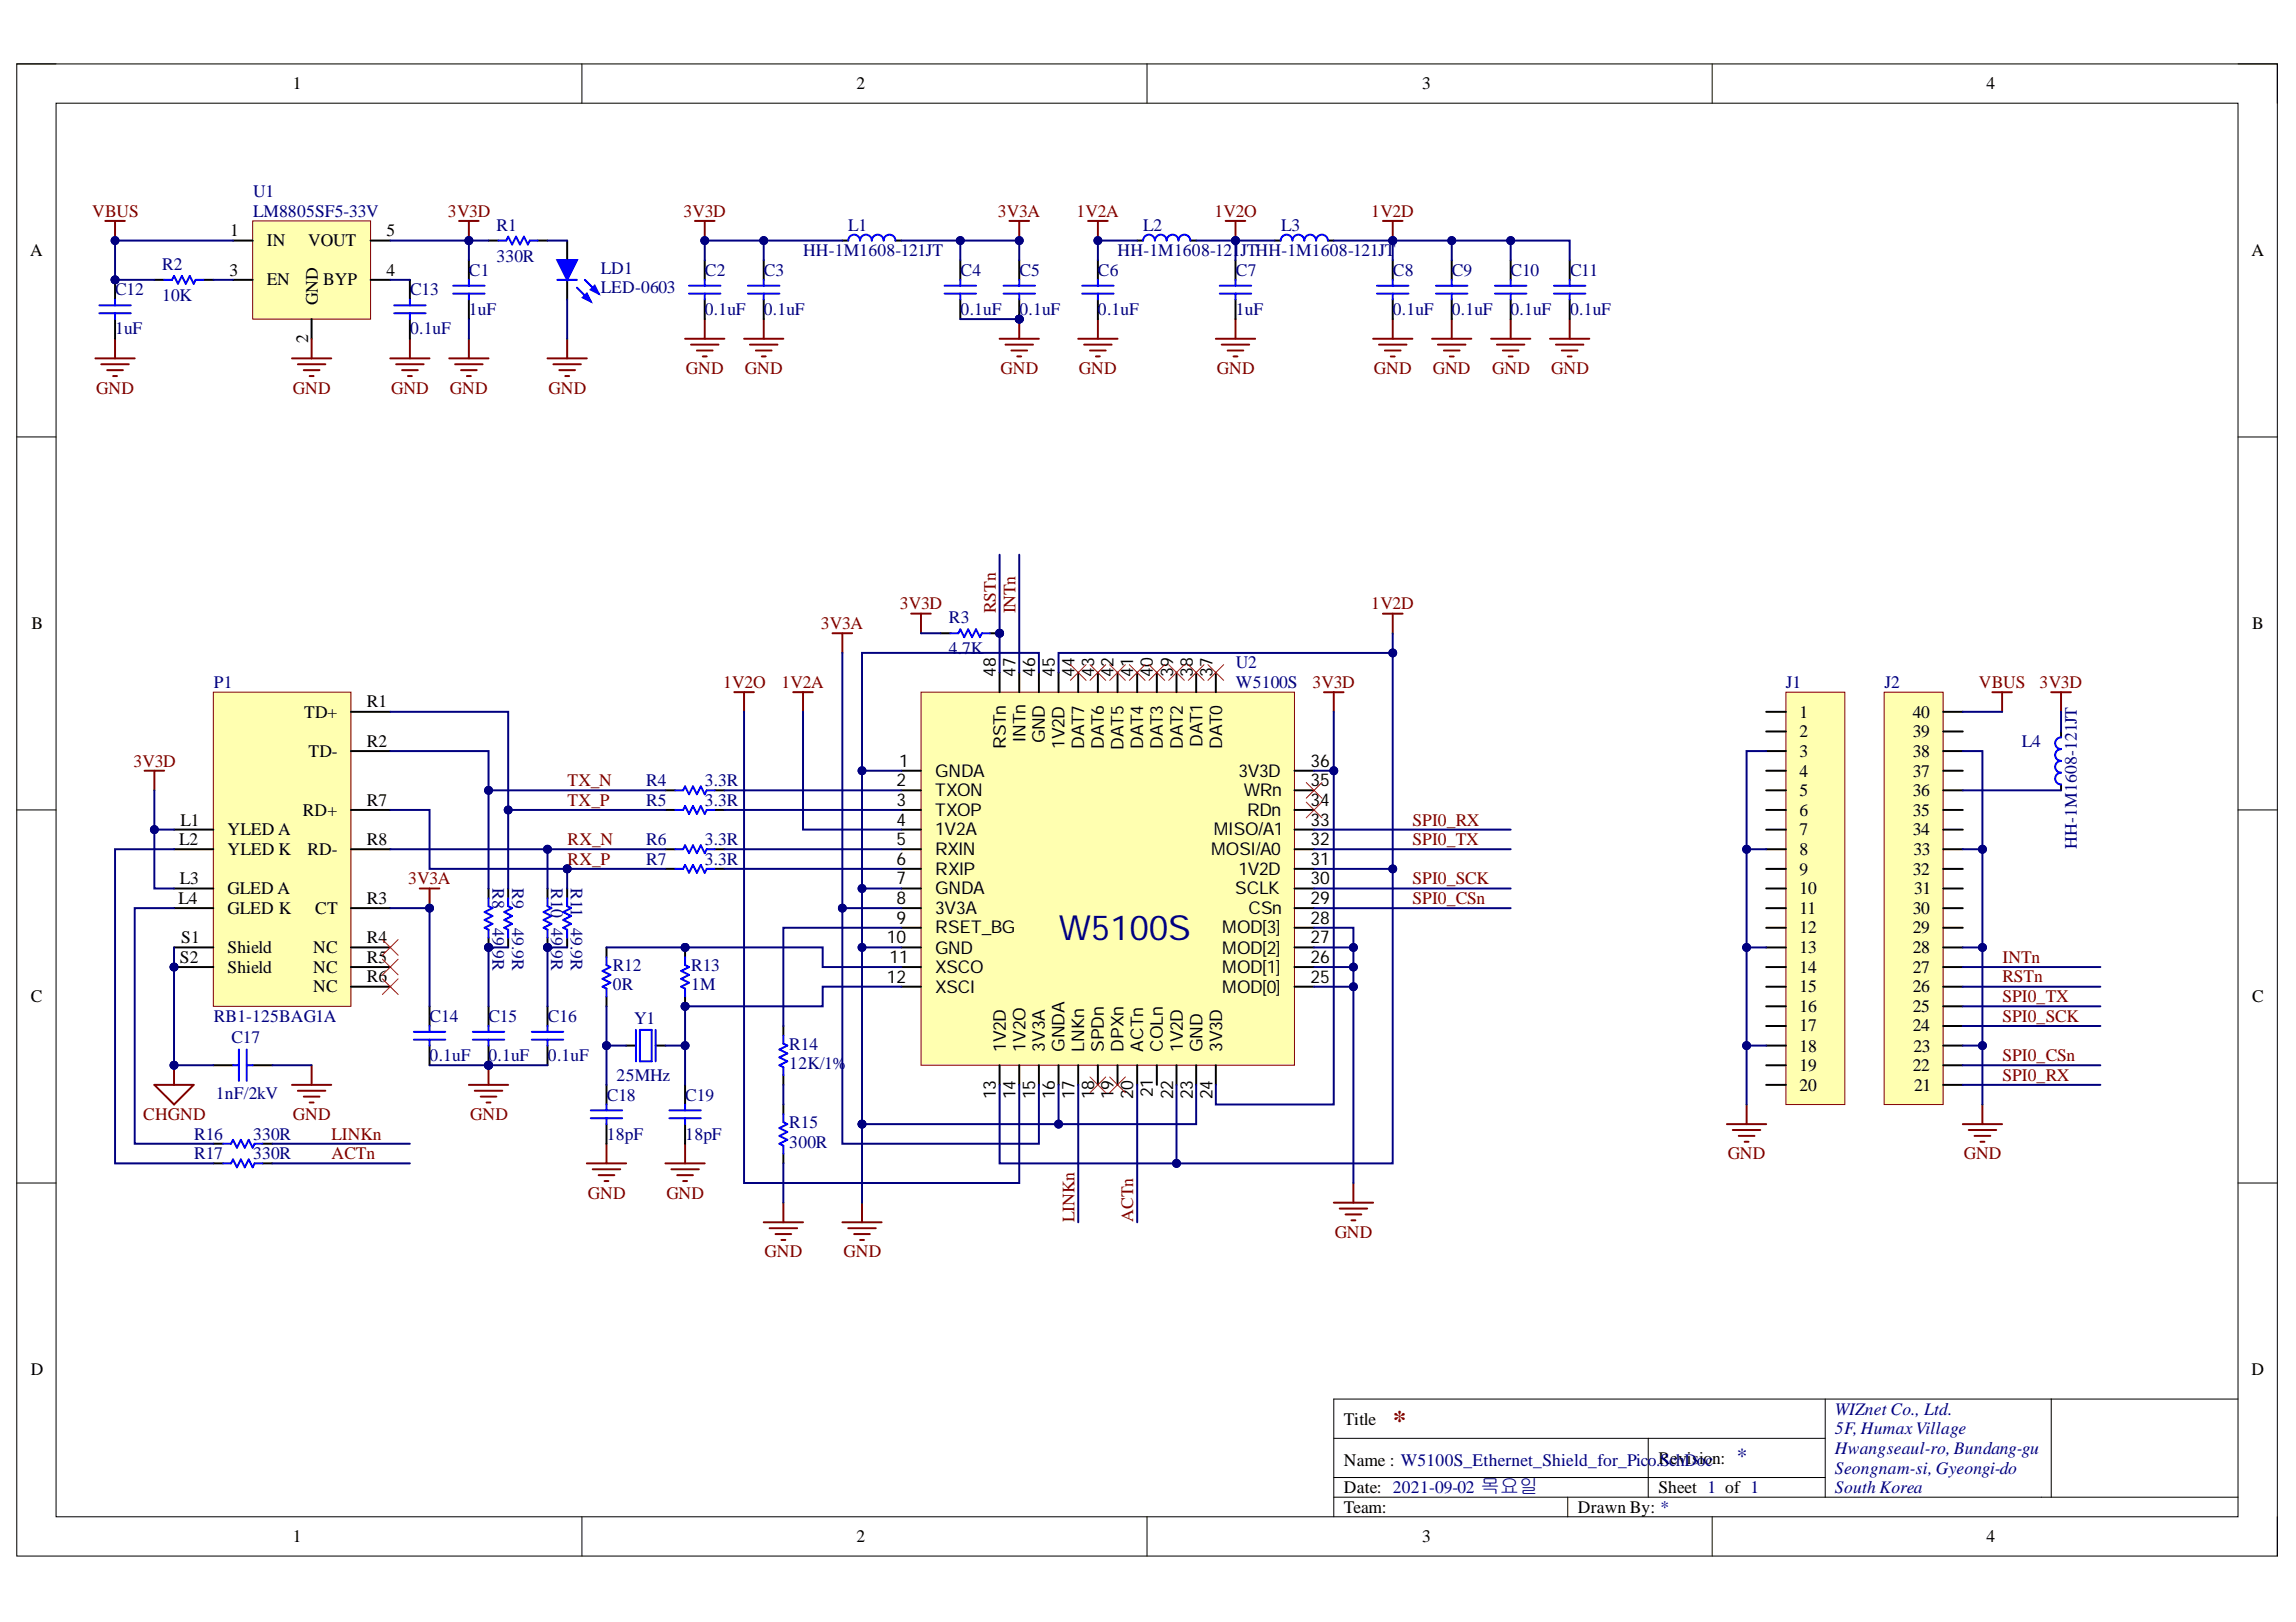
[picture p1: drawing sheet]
<svg xmlns="http://www.w3.org/2000/svg" width="297mm" height="210mm" viewBox="0 0 297 210" stroke-linecap="round" stroke-linejoin="round" font-family="sans-serif">
<defs><g id="words">
<text font-size="4.5" fill="#000080" x="137" y="121.6">W5100S</text>
<text font-size="3.5" fill="#800000" x="180.2" y="184.9">*</text>
<text font-size="2.8" fill="#000080" x="224.7" y="189.3">*</text>
<g font-size="2.3">
<text x="37.9" y="11.6">1</text>
<text x="110.8" y="11.6">2</text>
<text x="184" y="11.6">3</text>
<text x="257" y="11.6">4</text>
<text x="3.9" y="33.1">A</text>
<text x="29.7" y="35.7">3</text>
<text x="29.8" y="30.6">1</text>
<text x="34.5" y="31.9">IN</text>
<text x="39.8" y="31.9">VOUT</text>
<text x="50" y="35.7">4</text>
<text x="50" y="30.6">5</text>
<text x="291.3" y="33.1">A</text>
<text x="34.5" y="36.9">EN</text>
<text x="41.1" y="39.5" transform="rotate(-90 41.1 39.5)">GND</text>
<text x="41.8" y="36.9">BYP</text>
<text x="39.8" y="44.4" transform="rotate(-90 39.8 44.4)">2</text>
<text x="4.1" y="81.4">B</text>
<text x="291.4" y="81.4">B</text>
<text x="128.8" y="87.6" transform="rotate(-90 128.8 87.6)">48</text>
<text x="131.4" y="87.6" transform="rotate(-90 131.4 87.6)">47</text>
<text x="133.9" y="87.6" transform="rotate(-90 133.9 87.6)">46</text>
<text x="136.5" y="87.6" transform="rotate(-90 136.5 87.6)">45</text>
<text x="139" y="87.6" transform="rotate(-90 139 87.6)">44</text>
<text x="141.5" y="87.6" transform="rotate(-90 141.5 87.6)">43</text>
<text x="144.1" y="87.6" transform="rotate(-90 144.1 87.6)">42</text>
<text x="146.6" y="87.6" transform="rotate(-90 146.6 87.6)">41</text>
<text x="149.2" y="87.6" transform="rotate(-90 149.2 87.6)">40</text>
<text x="151.8" y="87.6" transform="rotate(-90 151.8 87.6)">39</text>
<text x="154.3" y="87.6" transform="rotate(-90 154.3 87.6)">38</text>
<text x="156.9" y="87.6" transform="rotate(-90 156.9 87.6)">37</text>
<text x="39.3" y="92.9">TD+</text>
<text x="47.5" y="91.5">R1</text>
<text x="232.8" y="92.9">1</text>
<text x="232.8" y="95.4">2</text>
<text x="247.5" y="95.4">39</text>
<text x="247.5" y="92.9">40</text>
<text x="39.9" y="98">TD-</text>
<text x="47.5" y="96.7">R2</text>
<text x="116" y="101.8">2</text>
<text x="116.3" y="99.2">1</text>
<text x="121" y="100.5">GNDA</text>
<text x="130.1" y="97" transform="rotate(-90 130.1 97)">RSTn</text>
<text x="132.7" y="96" transform="rotate(-90 132.7 96)">INTn</text>
<text x="135.2" y="96.2" transform="rotate(-90 135.2 96.2)">GND</text>
<text x="137.7" y="96.9" transform="rotate(-90 137.7 96.9)">1V2D</text>
<text x="140.3" y="97" transform="rotate(-90 140.3 97)">DAT7</text>
<text x="142.8" y="97" transform="rotate(-90 142.8 97)">DAT6</text>
<text x="145.3" y="97" transform="rotate(-90 145.3 97)">DAT5</text>
<text x="147.9" y="97" transform="rotate(-90 147.9 97)">DAT4</text>
<text x="150.4" y="97" transform="rotate(-90 150.4 97)">DAT3</text>
<text x="153" y="97" transform="rotate(-90 153 97)">DAT2</text>
<text x="155.6" y="96.7" transform="rotate(-90 155.6 96.7)">DAT1</text>
<text x="158.1" y="97" transform="rotate(-90 158.1 97)">DAT0</text>
<text x="160.2" y="100.5">3V3D</text>
<text x="169.5" y="101.8">35</text>
<text x="169.5" y="99.2">36</text>
<text x="232.8" y="98">3</text>
<text x="232.8" y="100.5">4</text>
<text x="247.5" y="100.5">37</text>
<text x="247.5" y="98">38</text>
<text x="23.3" y="106.8">L1</text>
<text x="39.2" y="105.6">RD+</text>
<text x="47.5" y="104.3">R7</text>
<text x="116" y="104.3">3</text>
<text x="116" y="106.8">4</text>
<text x="121" y="103">TXON</text>
<text x="121" y="105.6">TXOP</text>
<text x="160.9" y="103">WRn</text>
<text x="161.3" y="105.6">RDn</text>
<text x="169.5" y="106.8">33</text>
<text x="169.5" y="104.3">34</text>
<text x="232.8" y="103">5</text>
<text x="232.8" y="105.6">6</text>
<text x="247.5" y="105.6">35</text>
<text x="247.5" y="103">36</text>
<text x="23.2" y="109.4">L2</text>
<text x="29.4" y="108.1">YLED A</text>
<text x="29.4" y="110.6">YLED K</text>
<text x="39.8" y="110.6">RD-</text>
<text x="47.5" y="109.4">R8</text>
<text x="116" y="109.4">5</text>
<text x="116" y="111.9">6</text>
<text x="121" y="108.1">1V2A</text>
<text x="121" y="110.6">RXIN</text>
<text x="121" y="113.2">RXIP</text>
<text x="156.7" y="110.6">MOSI/A0</text>
<text x="157" y="108.1">MISO/A1</text>
<text x="160.2" y="113.2">1V2D</text>
<text x="169.5" y="111.9">31</text>
<text x="169.5" y="109.4">32</text>
<text x="232.8" y="108.1">7</text>
<text x="232.8" y="110.6">8</text>
<text x="232.8" y="113.2">9</text>
<text x="247.5" y="113.2">32</text>
<text x="247.5" y="108.1">34</text>
<text x="247.5" y="110.6">33</text>
<text x="23.1" y="117">L4</text>
<text x="23.3" y="114.5">L3</text>
<text x="29.4" y="115.7">GLED A</text>
<text x="29.4" y="118.3">GLED K</text>
<text x="40.8" y="118.3">CT</text>
<text x="47.5" y="117">R3</text>
<text x="116" y="114.5">7</text>
<text x="116" y="117">8</text>
<text x="116" y="119.5">9</text>
<text x="121" y="115.7">GNDA</text>
<text x="121" y="118.3">3V3A</text>
<text x="159.8" y="115.7">SCLK</text>
<text x="161.5" y="118.3">CSn</text>
<text x="169.5" y="119.5">28</text>
<text x="169.5" y="117">29</text>
<text x="169.5" y="114.5">30</text>
<text x="232.8" y="115.7">10</text>
<text x="232.8" y="118.3">11</text>
<text x="247.5" y="118.3">30</text>
<text x="247.6" y="115.7">31</text>
<text x="23.3" y="124.6">S2</text>
<text x="23.4" y="122.1">S1</text>
<text x="29.4" y="123.3">Shield</text>
<text x="29.4" y="125.9">Shield</text>
<text x="40.5" y="123.3">NC</text>
<text x="40.5" y="125.9">NC</text>
<text x="47.5" y="122.1">R4</text>
<text x="47.5" y="124.6">R5</text>
<text x="114.7" y="122.1">10</text>
<text x="115.1" y="124.7">11</text>
<text x="121" y="120.8">RSET_BG</text>
<text x="121" y="123.4">GND</text>
<text x="121" y="125.9">XSCO</text>
<text x="158.1" y="125.9">MOD[1]</text>
<text x="158.1" y="123.4">MOD[2]</text>
<text x="158.1" y="120.8">MOD[3]</text>
<text x="169.5" y="124.7">26</text>
<text x="169.5" y="122.1">27</text>
<text x="232.8" y="120.8">12</text>
<text x="232.8" y="123.3">13</text>
<text x="232.8" y="125.9">14</text>
<text x="247.5" y="125.9">27</text>
<text x="247.5" y="123.3">28</text>
<text x="247.5" y="120.8">29</text>
<text x="4" y="129.7">C</text>
<text x="40.5" y="128.4">NC</text>
<text x="47.5" y="127.1">R6</text>
<text x="114.7" y="127.2">12</text>
<text x="121" y="128.5">XSCI</text>
<text x="158.1" y="128.5">MOD[0]</text>
<text x="169.5" y="127.2">25</text>
<text x="232.8" y="128.4">15</text>
<text x="232.8" y="130.9">16</text>
<text x="247.5" y="130.9">25</text>
<text x="247.5" y="128.4">26</text>
<text x="291.4" y="129.7">C</text>
<text x="130.1" y="136.1" transform="rotate(-90 130.1 136.1)">1V2D</text>
<text x="132.7" y="136.1" transform="rotate(-90 132.7 136.1)">1V2O</text>
<text x="135.2" y="136.1" transform="rotate(-90 135.2 136.1)">3V3A</text>
<text x="137.7" y="136.1" transform="rotate(-90 137.7 136.1)">GNDA</text>
<text x="140.3" y="136.1" transform="rotate(-90 140.3 136.1)">LNKn</text>
<text x="142.8" y="136.1" transform="rotate(-90 142.8 136.1)">SPDn</text>
<text x="145.3" y="136.1" transform="rotate(-90 145.3 136.1)">DPXn</text>
<text x="147.9" y="136.1" transform="rotate(-90 147.9 136.1)">ACTn</text>
<text x="150.4" y="136.1" transform="rotate(-90 150.4 136.1)">COLn</text>
<text x="153" y="136.1" transform="rotate(-90 153 136.1)">1V2D</text>
<text x="155.6" y="136.1" transform="rotate(-90 155.6 136.1)">GND</text>
<text x="158.1" y="136.1" transform="rotate(-90 158.1 136.1)">3V3D</text>
<text x="232.8" y="133.5">17</text>
<text x="232.8" y="136.1">18</text>
<text x="247.5" y="133.5">24</text>
<text x="247.5" y="136.1">23</text>
<text x="128.8" y="142.3" transform="rotate(-90 128.8 142.3)">13</text>
<text x="131.4" y="142.3" transform="rotate(-90 131.4 142.3)">14</text>
<text x="133.9" y="142.3" transform="rotate(-90 133.9 142.3)">15</text>
<text x="136.5" y="142.3" transform="rotate(-90 136.5 142.3)">16</text>
<text x="139" y="142.3" transform="rotate(-90 139 142.3)">17</text>
<text x="141.5" y="142.3" transform="rotate(-90 141.5 142.3)">18</text>
<text x="144.1" y="142.3" transform="rotate(-90 144.1 142.3)">19</text>
<text x="146.6" y="142.3" transform="rotate(-90 146.6 142.3)">20</text>
<text x="149.2" y="142" transform="rotate(-90 149.2 142)">21</text>
<text x="151.8" y="142.3" transform="rotate(-90 151.8 142.3)">22</text>
<text x="154.3" y="142.3" transform="rotate(-90 154.3 142.3)">23</text>
<text x="156.9" y="142.3" transform="rotate(-90 156.9 142.3)">24</text>
<text x="232.8" y="138.6">19</text>
<text x="232.8" y="141.2">20</text>
<text x="247.5" y="138.6">22</text>
<text x="247.6" y="141.2">21</text>
<text x="4" y="177.9">D</text>
<text x="291.3" y="177.9">D</text>
<text x="173.9" y="184.4">Title</text>
<text x="173.9" y="189.7">Name : W5100S_Ethernet_Shield_for_Pico.Revision:</text>
<text x="173.9" y="193.2">Date: 2021-09-02 목요일</text>
<text x="173.9" y="195.8">Team:</text>
<text x="204.1" y="195.8">Drawn By: *</text>
<text x="214.5" y="193.2">Sheet 1 of 1</text>
<text x="37.9" y="199.6">1</text>
<text x="110.8" y="199.6">2</text>
<text x="184" y="199.6">3</text>
<text x="257" y="199.6">4</text>
</g>
<g font-size="2.3" fill="#800000">
<text x="11.9" y="28.1">VBUS</text>
<text x="58" y="28.1">3V3D</text>
<text x="88.4" y="28.1">3V3D</text>
<text x="129.1" y="28.1">3V3A</text>
<text x="139.3" y="28.1">1V2A</text>
<text x="157.1" y="28.1">1V2O</text>
<text x="177.4" y="28.1">1V2D</text>
<text x="12.4" y="51">GND</text>
<text x="37.9" y="51">GND</text>
<text x="50.6" y="51">GND</text>
<text x="58.2" y="51">GND</text>
<text x="71" y="51">GND</text>
<text x="88.7" y="48.3">GND</text>
<text x="96.4" y="48.3">GND</text>
<text x="129.4" y="48.3">GND</text>
<text x="139.6" y="48.3">GND</text>
<text x="157.4" y="48.3">GND</text>
<text x="177.7" y="48.3">GND</text>
<text x="185.4" y="48.3">GND</text>
<text x="193.1" y="48.3">GND</text>
<text x="200.7" y="48.3">GND</text>
<text x="106.2" y="81.4">3V3A</text>
<text x="116.4" y="78.9">3V3D</text>
<text x="128.8" y="79.4" transform="rotate(-90 128.8 79.4)">RSTn</text>
<text x="131.4" y="79.4" transform="rotate(-90 131.4 79.4)">INTn</text>
<text x="177.4" y="78.9">1V2D</text>
<text x="93.6" y="89">1V2O</text>
<text x="101.1" y="89">1V2A</text>
<text x="169.8" y="89">3V3D</text>
<text x="256" y="89">VBUS</text>
<text x="263.9" y="89">3V3D</text>
<text x="17.3" y="99.2">3V3D</text>
<text x="73.4" y="101.8">TX_N</text>
<text x="73.4" y="104.3">TX_P</text>
<text x="182.7" y="106.8">SPI0_RX</text>
<text x="73.4" y="109.4">RX_N</text>
<text x="73.4" y="111.9">RX_P</text>
<text x="182.7" y="109.4">SPI0_TX</text>
<text x="52.8" y="114.5">3V3A</text>
<text x="182.7" y="114.5">SPI0_SCK</text>
<text x="182.7" y="117">SPI0_CSn</text>
<text x="259" y="124.6">INTn</text>
<text x="259" y="127.1">RSTn</text>
<text x="259" y="129.7">SPI0_TX</text>
<text x="259" y="132.2">SPI0_SCK</text>
<text x="259" y="137.4">SPI0_CSn</text>
<text x="259" y="139.9">SPI0_RX</text>
<text x="18.5" y="145">CHGND</text>
<text x="37.9" y="145">GND</text>
<text x="42.9" y="147.5">LINKn</text>
<text x="60.8" y="145">GND</text>
<text x="42.9" y="150">ACTn</text>
<text x="76.1" y="155.1">GND</text>
<text x="86.2" y="155.1">GND</text>
<text x="223.5" y="150">GND</text>
<text x="254.1" y="150">GND</text>
<text x="139" y="158.2" transform="rotate(-90 139 158.2)">LINKn</text>
<text x="146.6" y="158.2" transform="rotate(-90 146.6 158.2)">ACTn</text>
<text x="172.7" y="160.2">GND</text>
<text x="98.9" y="162.7">GND</text>
<text x="109.1" y="162.7">GND</text>
</g>
<g font-size="2.3" fill="#000080">
<text x="32.7" y="25.5">U1</text>
<text x="32.7" y="28.1">LM8805SF5-33V</text>
<text x="64.2" y="29.8">R1</text>
<text x="109.7" y="29.8">L1</text>
<text x="147.9" y="29.8">L2</text>
<text x="165.7" y="29.8">L3</text>
<text x="21" y="34.9">R2</text>
<text x="60.7" y="35.7">C1</text>
<text x="64.2" y="33.9">330R</text>
<text x="77.7" y="35.4">LD1</text>
<text x="91.2" y="35.7">C2</text>
<text x="98.8" y="35.7">C3</text>
<text x="103.9" y="33.1">HH-1M1608-121JT</text>
<text x="124.3" y="35.7">C4</text>
<text x="131.9" y="35.7">C5</text>
<text x="142" y="35.7">C6</text>
<text x="144.6" y="33.1">HH-1M1608-121JTHH-1M1608-121JT</text>
<text x="159.9" y="35.7">C7</text>
<text x="180.2" y="35.7">C8</text>
<text x="187.8" y="35.7">C9</text>
<text x="195.4" y="35.7">C10</text>
<text x="203.1" y="35.7">C11</text>
<text x="14.9" y="38.2">C12</text>
<text x="21" y="39">10K</text>
<text x="53" y="38.2">C13</text>
<text x="60.7" y="40.7">1uF</text>
<text x="77.7" y="38">LED-0603</text>
<text x="91.2" y="40.7">0.1uF</text>
<text x="98.8" y="40.7">0.1uF</text>
<text x="124.3" y="40.7">0.1uF</text>
<text x="131.9" y="40.7">0.1uF</text>
<text x="142" y="40.7">0.1uF</text>
<text x="159.9" y="40.7">1uF</text>
<text x="180.2" y="40.7">0.1uF</text>
<text x="187.8" y="40.7">0.1uF</text>
<text x="195.4" y="40.7">0.1uF</text>
<text x="203.1" y="40.7">0.1uF</text>
<text x="14.9" y="43.3">1uF</text>
<text x="53" y="43.3">0.1uF</text>
<text x="122.8" y="80.6">R3</text>
<text x="27.7" y="89">P1</text>
<text x="122.8" y="84.7">4.7K</text>
<text x="159.9" y="86.5">U2</text>
<text x="159.9" y="89">W5100S</text>
<text x="231" y="89">J1</text>
<text x="243.8" y="89">J2</text>
<text x="83.6" y="101.8">R4</text>
<text x="91.2" y="101.8">3.3R</text>
<text x="261.6" y="96.7">L4</text>
<text x="83.6" y="104.3">R5</text>
<text x="91.2" y="104.3">3.3R</text>
<text x="83.6" y="109.4">R6</text>
<text x="83.6" y="111.9">R7</text>
<text x="91.2" y="109.4">3.3R</text>
<text x="91.2" y="111.9">3.3R</text>
<text x="268.7" y="109.9" transform="rotate(-90 268.7 109.9)">HH-1M1608-121JT</text>
<text x="63.7" y="115" transform="rotate(90 63.7 115)">R8</text>
<text x="66.2" y="115" transform="rotate(90 66.2 115)">R9</text>
<text x="71.3" y="115" transform="rotate(90 71.3 115)">R10</text>
<text x="73.9" y="115" transform="rotate(90 73.9 115)">R11</text>
<text x="63.7" y="120" transform="rotate(90 63.7 120)">49.</text>
<text x="63.7" y="123" transform="rotate(90 63.7 123)">9R</text>
<text x="66.2" y="120" transform="rotate(90 66.2 120)">49.9R</text>
<text x="71.3" y="120" transform="rotate(90 71.3 120)">49.</text>
<text x="71.3" y="123" transform="rotate(90 71.3 123)">9R</text>
<text x="73.9" y="120" transform="rotate(90 73.9 120)">49.9R</text>
<text x="79.3" y="125.6">R12</text>
<text x="89.4" y="125.6">R13</text>
<text x="79.3" y="128.1">0R</text>
<text x="89.4" y="128.1">1M</text>
<text x="27.7" y="132.2">RB1-125BAG1A</text>
<text x="29.9" y="135">C17</text>
<text x="55.6" y="132.2">C14</text>
<text x="55.6" y="137.4">0.1uF</text>
<text x="63.2" y="132.2">C15</text>
<text x="63.2" y="137.4">0.1uF</text>
<text x="70.9" y="132.2">C16</text>
<text x="70.9" y="137.4">0.1uF</text>
<text x="82.1" y="132.5">Y1</text>
<text x="102.1" y="135.8">R14</text>
<text x="27.9" y="142.2">1nF/2kV</text>
<text x="78.5" y="142.4">C18</text>
<text x="79.8" y="139.9">25MHz</text>
<text x="88.7" y="142.4">C19</text>
<text x="102.1" y="138.4">12K/1%</text>
<text x="25.1" y="147.5">R16</text>
<text x="32.7" y="147.5">330R</text>
<text x="78.5" y="147.5">18pF</text>
<text x="88.7" y="147.5">18pF</text>
<text x="102.1" y="146">R15</text>
<text x="102.1" y="148.5">300R</text>
<text x="25.1" y="150">R17</text>
<text x="32.7" y="150">330R</text>
<text x="237.4" y="183.1">WIZnet Co., Ltd.</text>
<text x="237.4" y="185.6">5F, HumaxVillage</text>
<text x="214.8" y="189.7">SchDoc</text>
<text x="237.4" y="188.2">Hwangseaul-ro, Bundang-gu</text>
<text x="237.4" y="190.7">Seongnam-si, Gyeongi-do</text>
<text x="237.4" y="193.2">South Korea</text>
</g>
</g></defs>
<path d="M2.2 8.3h292.4v193.1h-292.4z" fill="none" stroke="#000" stroke-width=".13"/>
<path d="M7.3 13.4h282.2v182.9h-282.2z" fill-rule="evenodd" fill="#fff"/>
<g fill="none" stroke="#000" stroke-width=".13">
<path d="M2.2 8.3h5.1M7.3 13.4h282.2v182.9h-282.2zM75.3 8.3v5M148.4 8.3v5M221.5 8.3v5.1M289.5 8.3h5.1v5.1M2.2 56.5h5.1M289.5 56.5h5.1M2.2 104.8h5.1M289.5 104.8h5.1M2.2 153.1h5.1M289.5 153.1h5.1"/>
<path d="M75.3 196.3v5.1M148.4 196.3v5.1M172.6 186.1h63.5M172.6 193.8h116.9M172.6 191.2h63.5M202.8 193.8v2.5M213.2 186.1v7.7M221.5 196.3v5.1M236.1 181.1v12.7M265.4 181.1v12.7M289.5 181.1h-116.9v15.2M294.6 196.3v5.1"/>
</g>
<path d="M119.2 89.6h48.3v48.3h-48.3z" fill-rule="evenodd" fill="#ffffb0"/>
<path d="M119.2 89.6h48.3v48.3h-48.3z" fill="none" stroke="#800000" stroke-width=".13"/>
<g fill="none" stroke="#000" stroke-width=".26">
<path d="M116.6 99.7h2.6M129.3 87v2.6M131.9 87v2.6M134.4 87v2.6M136.9 87v2.6M139.5 87v2.6M142 87v2.6M144.6 87v2.6M147.1 87v2.6M149.7 87v2.6M152.2 87v2.6M154.8 87v2.6"/>
<path d="M157.3 87v2.6M167.5 99.7h2.5M116.6 102.3h2.6M116.6 104.8h2.6M116.6 107.4h2.6M116.6 109.9h2.6M116.6 112.4h2.6M116.6 115h2.6M116.6 117.5h2.6M167.5 102.3h2.5M167.5 104.8h2.5M167.5 107.4h2.5"/>
<path d="M167.5 109.9h2.5M167.5 112.4h2.5M167.5 115h2.5M167.5 117.5h2.5M81 135.3h1.3M84.8 135.3h1.3M116.6 120.1h2.6M116.6 122.6h2.6M116.6 125.1h2.6M116.6 127.7h2.6M129.3 137.9v2.5M131.9 137.9v2.5"/>
<path d="M134.4 137.9v2.5M136.9 137.9v2.5M139.5 137.9v2.5M142 137.9v2.5M144.6 137.9v2.5M147.1 137.9v2.5M149.7 137.9v2.5M152.2 137.9v2.5M154.8 137.9v2.5M157.3 137.9v2.5M167.5 120.1h2.5M167.5 122.6h2.5"/>
<path d="M167.5 125.1h2.5M167.5 127.7h2.5"/>
</g>
<path d="M82.3 133.3v4M82.8 133.3h1.5v4h-1.5zM84.8 133.3v4" fill="none" stroke="#00f" stroke-width=".26"/>
<g fill="none" stroke="#800000" stroke-width=".26">
<path d="M178.9 28.6h2.6M180.2 28.6v2.5M117.9 79.4h2.5M119.2 79.4v2.6M178.9 79.4h2.6M180.2 79.4v2.6M95 89.6h2.5M96.3 89.6v2.5M102.6 89.6h2.6M103.9 89.6v2.5M107.7 82h2.5M109 82v2.5"/>
<path d="M171.3 89.6h2.5M172.5 89.6v2.5M75.9 150.6h5.1M76.7 151.3h3.5M77.4 152.1h2.1M78.2 152.8h.5M78.5 148v2.6M86.1 150.6h5.1M86.9 151.3h3.5M87.6 152.1h2.1M88.4 152.8h.5M88.6 148v2.6"/>
<path d="M98.8 158.2h5.1M99.6 158.9h3.5M100.3 159.7h2.1M101.3 155.6v2.6M109 158.2h5.1M109.7 158.9h3.6M110.5 159.7h2M111.5 155.6v2.6M172.6 155.6h5M173.3 156.4h3.6M174.1 157.2h2M174.8 157.9h.5"/>
<path d="M175.1 153.1v2.5M101.1 160.5h.5M111.3 160.5h.5"/>
</g>
<circle cx="180.2" cy="31.1" r=".51" fill="#000080"/>
<circle cx="180.2" cy="31.1" r=".51" fill="none" stroke="#000080" stroke-width=".13"/>
<path d="M164.9 31.1h.8M171.8 31.1h.7" fill="none" stroke="#000" stroke-width=".26"/>
<path d="M165.7 31.1a.76 .76 0 0 1 .7-.7 .76 .76 0 0 1 .8 .7 .76 .76 0 0 1 .8-.7 .76 .76 0 0 1 .7 .7 .76 .76 0 0 1 .8-.7 .76 .76 0 0 1 .8 .7 .76 .76 0 0 1 .7-.7 .76 .76 0 0 1 .8 .7" fill="none" stroke="#00f" stroke-width=".26"/>
<path d="M158.6 28.6h2.5M159.8 28.6v2.5" fill="none" stroke="#800000" stroke-width=".26"/>
<circle cx="159.8" cy="31.1" r=".51" fill="#000080"/>
<circle cx="159.8" cy="31.1" r=".51" fill="none" stroke="#000080" stroke-width=".13"/>
<path d="M89.9 28.6h2.5M91.2 28.6v2.5" fill="none" stroke="#800000" stroke-width=".26"/>
<circle cx="91.2" cy="31.1" r=".51" fill="#000080"/>
<circle cx="91.2" cy="31.1" r=".51" fill="none" stroke="#000080" stroke-width=".13"/>
<path d="M130.6 28.6h2.5M131.9 28.6v2.5" fill="none" stroke="#800000" stroke-width=".26"/>
<circle cx="131.9" cy="31.1" r=".51" fill="#000080"/>
<circle cx="131.9" cy="31.1" r=".51" fill="none" stroke="#000080" stroke-width=".13"/>
<g fill="none" stroke="#800000" stroke-width=".26">
<path d="M88.6 43.8h5.1M89.4 44.6h3.6M90.2 45.4h2M90.9 46.1h.5M91.2 41.3v2.5M96.3 43.8h5M97 44.6h3.6M97.8 45.4h2M98.6 46.1h.5M98.8 41.3v2.5M129.3 43.8h5.1M130.1 44.6h3.5"/>
<path d="M130.8 45.4h2.1M131.6 46.1h.5M131.9 41.3v2.5M157.3 43.8h5.1M158.1 44.6h3.5M158.8 45.4h2.1M159.6 46.1h.5M159.8 41.3v2.5M177.6 43.8h5.1M178.4 44.6h3.6M179.2 45.4h2M179.9 46.1h.5"/>
<path d="M180.2 41.3v2.5M185.3 43.8h5.1M186 44.6h3.6M186.8 45.4h2M187.6 46.1h.5M187.8 41.3v2.5M192.9 43.8h5.1M193.7 44.6h3.5M194.4 45.4h2.1M195.2 46.1h.5M195.4 41.3v2.5M200.5 43.8h5.1"/>
<path d="M201.3 44.6h3.6M202 45.4h2.1M202.8 46.1h.5M203.1 41.3v2.5"/>
</g>
<path d="M109 31.1h.7M115.8 31.1h.8" fill="none" stroke="#000" stroke-width=".26"/>
<path d="M109.7 31.1a.76 .76 0 0 1 .8-.7 .76 .76 0 0 1 .8 .7 .76 .76 0 0 1 .7-.7 .76 .76 0 0 1 .8 .7 .76 .76 0 0 1 .8-.7 .76 .76 0 0 1 .7 .7 .76 .76 0 0 1 .8-.7 .76 .76 0 0 1 .7 .7" fill="none" stroke="#00f" stroke-width=".26"/>
<circle cx="131.9" cy="41.3" r=".51" fill="#000080"/>
<circle cx="131.9" cy="41.3" r=".51" fill="none" stroke="#000080" stroke-width=".13"/>
<path d="M63.2 137.9v2.5M60.7 140.4h5M61.4 141.2h3.6M62.2 141.9h2M62.9 142.7h.6" fill="none" stroke="#800000" stroke-width=".26"/>
<circle cx="63.2" cy="137.9" r=".51" fill="#000080"/>
<circle cx="63.2" cy="137.9" r=".51" fill="none" stroke="#000080" stroke-width=".13"/>
<circle cx="73.4" cy="112.4" r=".51" fill="#000080"/>
<circle cx="73.4" cy="112.4" r=".51" fill="none" stroke="#000080" stroke-width=".13"/>
<path d="M147.1 31.1h.8M154 31.1h.8" fill="none" stroke="#000" stroke-width=".26"/>
<path d="M147.9 31.1a.76 .76 0 0 1 .7-.7 .76 .76 0 0 1 .8 .7 .76 .76 0 0 1 .8-.7 .76 .76 0 0 1 .7 .7 .76 .76 0 0 1 .8-.7 .76 .76 0 0 1 .8 .7 .76 .76 0 0 1 .7-.7 .76 .76 0 0 1 .8 .7" fill="none" stroke="#00f" stroke-width=".26"/>
<path d="M140.8 28.6h2.5M142 28.6v2.5M139.5 43.8h5.1M140.3 44.6h3.5M141 45.4h2.1M141.8 46.1h.5M142 41.3v2.5" fill="none" stroke="#800000" stroke-width=".26"/>
<circle cx="142" cy="31.1" r=".51" fill="#000080"/>
<circle cx="142" cy="31.1" r=".51" fill="none" stroke="#000080" stroke-width=".13"/>
<g fill="none" stroke="#f00" stroke-width=".13">
<path d="M138.5 86l2 2M140.5 86l-2 2M141 86l2.1 2M143.1 86l-2.1 2M143.6 86l2 2M145.6 86l-2 2M146.1 86l2 2M148.1 86l-2 2M148.6 86l2.1 2M150.7 86l-2.1 2M151.2 86l2 2M153.2 86l-2 2"/>
<path d="M153.7 86l2.1 2M155.8 86l-2.1 2M156.3 86l2 2M158.3 86l-2 2M169 103.8l2 2M169 101.3l2 2M171 103.8l-2 2M171 101.3l-2 2M143.6 139.4l2 2M145.6 139.4l-2 2"/>
</g>
<path d="M231 89.6h7.7v53.3h-7.7z" fill-rule="evenodd" fill="#ffffb0"/>
<path d="M231 89.6h7.7v53.3h-7.7z" fill="none" stroke="#800000" stroke-width=".13"/>
<g fill="none" stroke="#000" stroke-width=".26">
<path d="M228.5 92.1h2.5M228.5 94.7h2.5M228.5 97.2h2.5M228.5 99.7h2.5M228.5 102.3h2.5M228.5 104.8h2.5M228.5 107.4h2.5M228.5 109.9h2.5M228.5 112.4h2.5M228.5 115h2.5M228.5 117.5h2.5M228.5 120.1h2.5"/>
<path d="M228.5 122.6h2.5M228.5 125.1h2.5M228.5 127.7h2.5M228.5 130.2h2.5M228.5 132.8h2.5M228.5 135.3h2.5M228.5 137.9h2.5M228.5 140.4h2.5"/>
</g>
<path d="M243.8 89.6h7.6v53.3h-7.6z" fill-rule="evenodd" fill="#ffffb0"/>
<path d="M243.8 89.6h7.6v53.3h-7.6z" fill="none" stroke="#800000" stroke-width=".13"/>
<g fill="none" stroke="#000" stroke-width=".26">
<path d="M251.4 99.7h2.5M251.4 97.2h2.5M251.4 94.7h2.5M251.4 92.1h2.5M251.4 117.5h2.5M251.4 115h2.5M251.4 112.4h2.5M251.4 109.9h2.5M251.4 107.4h2.5M251.4 104.8h2.5M251.4 102.3h2.5M251.4 137.9h2.5"/>
<path d="M251.4 135.3h2.5M251.4 132.8h2.5M251.4 130.2h2.5M251.4 127.7h2.5M251.4 125.1h2.5M251.4 122.6h2.5M251.4 120.1h2.5M251.4 140.4h2.5"/>
</g>
<path d="M223.4 145.5h5.1M224.2 146.2h3.5M224.9 147h2.1M225.7 147.8h.5M226 142.9v2.6M253.9 145.5h5.1M254.7 146.2h3.6M255.5 147h2M256.2 147.8h.5M256.5 142.9v2.6" fill="none" stroke="#800000" stroke-width=".26"/>
<circle cx="22.5" cy="125.1" r=".51" fill="#000080"/>
<circle cx="22.5" cy="125.1" r=".51" fill="none" stroke="#000080" stroke-width=".13"/>
<path d="M27.6 89.6h17.8v40.6h-17.8z" fill-rule="evenodd" fill="#ffffb0"/>
<path d="M27.6 89.6h17.8v40.6h-17.8z" fill="none" stroke="#800000" stroke-width=".13"/>
<g fill="none" stroke="#000" stroke-width=".26">
<path d="M45.4 92.1h5.1M45.4 97.2h5.1M22.5 117.5h5.1M22.5 109.9h5.1M22.5 107.4h5.1M22.5 115h5.1M45.4 117.5h5.1M45.4 104.8h5.1M45.4 109.9h5.1M22.5 122.6h5.1M22.5 125.1h5.1M45.4 122.6h5.1"/>
<path d="M45.4 125.1h5.1M45.4 127.7h5.1"/>
</g>
<circle cx="22.5" cy="125.1" r=".51" fill="#000080"/>
<circle cx="22.5" cy="125.1" r=".51" fill="none" stroke="#000080" stroke-width=".13"/>
<path d="M49.5 121.6l2 2M49.5 124.1l2 2.1M49.5 126.7l2 2M51.5 121.6l-2 2M51.5 124.1l-2 2.1M51.5 126.7l-2 2" fill="none" stroke="#f00" stroke-width=".13"/>
<path d="M18.7 99.7h2.5M20 99.7v2.6M22.5 137.9v2.5M20 140.4h5.1l-2.6 2.5z" fill="none" stroke="#800000" stroke-width=".26"/>
<circle cx="22.5" cy="137.9" r=".51" fill="#000080"/>
<circle cx="22.5" cy="137.9" r=".51" fill="none" stroke="#000080" stroke-width=".13"/>
<path d="M40.3 137.9v2.5M37.8 140.4h5.1M38.5 141.2h3.6M39.3 141.9h2M40.1 142.7h.5" fill="none" stroke="#800000" stroke-width=".26"/>
<path d="M73.4 31.1v2.6M73.4 36.2v2.6M27.6 137.9h2.5M32.7 137.9h2.5" fill="none" stroke="#000" stroke-width=".26"/>
<path d="M30.1 137.9h.8M30.9 135.8v4.1M31.9 135.8v4.1M31.9 137.9h.8" fill="none" stroke="#00f" stroke-width=".26"/>
<path d="M141 139.4l2.1 2M143.1 139.4l-2.1 2" fill="none" stroke="#f00" stroke-width=".13"/>
<path d="M72.1 33.7h2.5l-1.2 2.5z" fill="#00f"/>
<path d="M72.1 33.7h2.5l-1.2 2.5zM74.6 37.2l1.8 1.8M75.7 36.2l1.7 1.8" fill="none" stroke="#00f" stroke-width=".26"/>
<path d="M75.4 38.5l.5-.5 .5 1z" fill="#00f"/>
<path d="M75.4 38.5l.5-.5 .5 1z" fill="none" stroke="#00f" stroke-width=".26"/>
<path d="M76.9 37l.5 1-1-.5z" fill="#00f"/>
<path d="M72.1 36.2h2.5M76.9 37l.5 1-1-.5z" fill="none" stroke="#00f" stroke-width=".26"/>
<path d="M70.8 46.4h5.1M71.6 47.1h3.6M72.4 47.9h2M73.1 48.7h.5M73.4 43.8v2.6" fill="none" stroke="#800000" stroke-width=".26"/>
<path d="M32.7 28.6h15.2v12.7h-15.2z" fill-rule="evenodd" fill="#ffffb0"/>
<path d="M32.7 28.6h15.2v12.7h-15.2z" fill="none" stroke="#800000" stroke-width=".13"/>
<path d="M30.1 36.2h2.6M30.1 31.1h2.6M47.9 36.2h2.6M47.9 31.1h2.6M40.3 41.3v2.5" fill="none" stroke="#000" stroke-width=".26"/>
<path d="M59.4 28.6h2.5M60.7 28.6v2.5" fill="none" stroke="#800000" stroke-width=".26"/>
<circle cx="60.7" cy="31.1" r=".51" fill="#000080"/>
<circle cx="60.7" cy="31.1" r=".51" fill="none" stroke="#000080" stroke-width=".13"/>
<g fill="none" stroke="#800000" stroke-width=".26">
<path d="M13.6 28.6h2.6M14.9 28.6v2.5M37.8 46.4h5.1M38.5 47.1h3.6M39.3 47.9h2M40.1 48.7h.5M40.3 43.8v2.6M50.5 46.4h5.1M51.3 47.1h3.5M52 47.9h2M52.8 48.7h.5M53 43.8v2.6"/>
<path d="M58.1 46.4h5.1M58.9 47.1h3.5M59.6 47.9h2.1M60.4 48.7h.5M60.7 43.8v2.6"/>
</g>
<path d="M60.7 33.7v2.5M60.7 38.8v2.5" fill="none" stroke="#000" stroke-width=".26"/>
<path d="M58.6 37h4.1M58.6 38h4.1M60.7 36.2v.8M60.7 38v.8" fill="none" stroke="#00f" stroke-width=".26"/>
<circle cx="14.9" cy="31.1" r=".51" fill="#000080"/>
<circle cx="14.9" cy="31.1" r=".51" fill="none" stroke="#000080" stroke-width=".13"/>
<path d="M12.3 46.4h5.1M13.1 47.1h3.6M13.9 47.9h2M14.6 48.7h.5M14.9 43.8v2.6M257.7 89.6h2.6M259 89.6v2.5" fill="none" stroke="#800000" stroke-width=".26"/>
<g fill="none" stroke="#000" stroke-width=".26">
<path d="M91.2 33.7v2.5M91.2 38.8v2.5M98.8 33.7v2.5M98.8 38.8v2.5M124.2 33.7v2.5M124.2 38.8v2.5M142 33.7v2.5M142 38.8v2.5M159.8 33.7v2.5M159.8 38.8v2.5M180.2 33.7v2.5M180.2 38.8v2.5"/>
<path d="M187.8 33.7v2.5M187.8 38.8v2.5M195.4 33.7v2.5M195.4 38.8v2.5M203.1 33.7v2.5M203.1 38.8v2.5"/>
</g>
<g fill="none" stroke="#00f" stroke-width=".26">
<path d="M89.1 37h4.1M89.1 38h4.1M91.2 36.2v.8M91.2 38v.8M96.8 37h4M96.8 38h4M98.8 36.2v.8M98.8 38v.8M122.2 37h4.1M122.2 38h4.1M124.2 36.2v.8M124.2 38v.8"/>
<path d="M140 37h4.1M140 38h4.1M142 36.2v.8M142 38v.8M157.8 37h4.1M157.8 38h4.1M159.8 36.2v.8M159.8 38v.8M178.1 37h4.1M178.1 38h4.1M180.2 36.2v.8M180.2 38v.8"/>
<path d="M185.8 37h4M185.8 38h4M187.8 36.2v.8M187.8 38v.8M193.4 37h4.1M193.4 38h4.1M195.4 36.2v.8M195.4 38v.8M201 37h4.1M201 38h4.1M203.1 36.2v.8M203.1 38v.8"/>
</g>
<circle cx="131.9" cy="41.3" r=".51" fill="#000080"/>
<circle cx="131.9" cy="41.3" r=".51" fill="none" stroke="#000080" stroke-width=".13"/>
<path d="M131.9 38.8v2.5" fill="none" stroke="#000" stroke-width=".26"/>
<circle cx="131.9" cy="41.3" r=".51" fill="#000080"/>
<circle cx="131.9" cy="41.3" r=".51" fill="none" stroke="#000080" stroke-width=".13"/>
<path d="M131.9 33.7v2.5" fill="none" stroke="#000" stroke-width=".26"/>
<path d="M129.8 37h4.1M129.8 38h4.1M131.9 36.2v.8M131.9 38v.8" fill="none" stroke="#00f" stroke-width=".26"/>
<circle cx="14.9" cy="36.2" r=".51" fill="#000080"/>
<circle cx="14.9" cy="36.2" r=".51" fill="none" stroke="#000080" stroke-width=".13"/>
<path d="M14.9 36.2v2.6M14.9 41.3v2.5" fill="none" stroke="#000" stroke-width=".26"/>
<circle cx="14.9" cy="36.2" r=".51" fill="#000080"/>
<circle cx="14.9" cy="36.2" r=".51" fill="none" stroke="#000080" stroke-width=".13"/>
<g fill="none" stroke="#00f" stroke-width=".26">
<path d="M12.8 39.5h4.1M14.9 38.8v.7M51 39.5h4.1M53 38.8v.7M12.8 40.5h4.1M14.9 40.5v.8M51 40.5h4.1M53 40.5v.8M53.5 133.5h4.1M53.5 134.5h4.1M55.6 132.8v.7M55.6 134.5v.8"/>
<path d="M76.4 143.7h4.1M76.4 144.7h4.1M78.5 142.9v.8M78.5 144.7v.8"/>
</g>
<path d="M53 36.2v2.6M53 41.3v2.5M55.6 130.2v2.6M55.6 135.3v2.6M78.5 140.4v2.5M78.5 145.5v2.5" fill="none" stroke="#000" stroke-width=".26"/>
<circle cx="63.2" cy="137.9" r=".51" fill="#000080"/>
<circle cx="63.2" cy="137.9" r=".51" fill="none" stroke="#000080" stroke-width=".13"/>
<path d="M63.2 135.3v2.6" fill="none" stroke="#000" stroke-width=".26"/>
<circle cx="63.2" cy="137.9" r=".51" fill="#000080"/>
<circle cx="63.2" cy="137.9" r=".51" fill="none" stroke="#000080" stroke-width=".13"/>
<g fill="none" stroke="#000" stroke-width=".26">
<path d="M86.1 102.3h1.3M86.1 104.8h1.3M86.1 109.9h1.3M86.1 112.4h1.3M92.4 102.3h1.3M92.4 104.8h1.3M92.4 109.9h1.3M92.4 112.4h1.3M63.2 130.2v2.6M70.8 130.2v2.6M70.8 135.3v2.6M27.6 148h1.3"/>
<path d="M27.6 150.6h1.3M34 148h1.2M34 150.6h1.2M88.6 140.4v2.5M88.6 145.5v2.5"/>
</g>
<g fill="none" stroke="#00f" stroke-width=".26">
<path d="M87.4 102.3h1l.2-.5 .5 1 .6-1 .5 1 .5-1 .5 1 .2-.5h1M87.4 104.8h1l.2-.5 .5 1 .6-1 .5 1 .5-1 .5 1 .2-.5h1M87.4 109.9h1l.2-.5 .5 1 .6-1 .5 1 .5-1 .5 1 .2-.5h1M87.4 112.4h1l.2-.5 .5 1 .6-1 .5 1 .5-1 .5 1 .2-.5h1M61.2 133.5h4M61.2 134.5h4M63.2 132.8v.7M63.2 134.5v.8M68.8 133.5h4.1M68.8 134.5h4.1M70.8 132.8v.7M70.8 134.5v.8"/>
<path d="M28.9 148h1l.2-.5 .6 1 .5-1 .5 1 .5-1 .5 1 .2-.5h1.1M28.9 150.6h1l.2-.6 .6 1.1 .5-1.1 .5 1.1 .5-1.1 .5 1.1 .2-.5h1.1M86.6 143.7h4.1M86.6 144.7h4.1M88.6 142.9v.8M88.6 144.7v.8"/>
</g>
<circle cx="63.2" cy="122.6" r=".51" fill="#000080"/>
<circle cx="63.2" cy="122.6" r=".51" fill="none" stroke="#000080" stroke-width=".13"/>
<path d="M63.2 115v1.3M63.2 121.3v1.3" fill="none" stroke="#000" stroke-width=".26"/>
<circle cx="63.2" cy="122.6" r=".51" fill="#000080"/>
<circle cx="63.2" cy="122.6" r=".51" fill="none" stroke="#000080" stroke-width=".13"/>
<path d="M63.2 116.3v1l.5 .2-1 .5 1 .5-1 .5 1 .6-1 .5 .5 .2v1M65.7 116.3v1l.6 .2-1.1 .5 1.1 .5-1.1 .5 1.1 .6-1.1 .5 .5 .2v1" fill="none" stroke="#00f" stroke-width=".26"/>
<path d="M65.7 115v1.3M65.7 121.3v1.3" fill="none" stroke="#000" stroke-width=".26"/>
<circle cx="70.8" cy="122.6" r=".51" fill="#000080"/>
<circle cx="70.8" cy="122.6" r=".51" fill="none" stroke="#000080" stroke-width=".13"/>
<path d="M70.8 115v1.3M70.8 121.3v1.3" fill="none" stroke="#000" stroke-width=".26"/>
<circle cx="70.8" cy="122.6" r=".51" fill="#000080"/>
<circle cx="70.8" cy="122.6" r=".51" fill="none" stroke="#000080" stroke-width=".13"/>
<path d="M70.8 116.3v1l.5 .2-1 .5 1 .5-1 .5 1 .6-1 .5 .5 .2v1M73.4 116.3v1l.5 .2-1 .5 1 .5-1 .5 1 .6-1 .5 .5 .2v1M78.5 123.9v1l.5 .2-1.1 .6 1.1 .5-1.1 .5 1.1 .5-1.1 .5 .6 .2v1.1M101.3 134v1.1l.6 .2-1.1 .5 1.1 .5-1.1 .5 1.1 .5-1.1 .6 .5 .2v1" fill="none" stroke="#00f" stroke-width=".26"/>
<path d="M73.4 115v1.3M73.4 121.3v1.3M78.5 122.6v1.3M78.5 129v1.2M101.3 132.8v1.2M101.3 139.1v1.3" fill="none" stroke="#000" stroke-width=".26"/>
<circle cx="88.6" cy="122.6" r=".51" fill="#000080"/>
<circle cx="88.6" cy="122.6" r=".51" fill="none" stroke="#000080" stroke-width=".13"/>
<circle cx="88.6" cy="130.2" r=".51" fill="#000080"/>
<circle cx="88.6" cy="130.2" r=".51" fill="none" stroke="#000080" stroke-width=".13"/>
<path d="M88.6 122.6v1.3" fill="none" stroke="#000" stroke-width=".26"/>
<circle cx="88.6" cy="122.6" r=".51" fill="#000080"/>
<circle cx="88.6" cy="122.6" r=".51" fill="none" stroke="#000080" stroke-width=".13"/>
<path d="M88.6 129v1.2" fill="none" stroke="#000" stroke-width=".26"/>
<circle cx="88.6" cy="130.2" r=".51" fill="#000080"/>
<circle cx="88.6" cy="130.2" r=".51" fill="none" stroke="#000080" stroke-width=".13"/>
<path d="M88.6 123.9v1l.5 .2-1 .6 1 .5-1 .5 1 .5-1 .5 .5 .2v1.1M101.3 144.2v1l.6 .3-1.1 .5 1.1 .5-1.1 .5 1.1 .5-1.1 .5 .5 .3v1" fill="none" stroke="#00f" stroke-width=".26"/>
<path d="M101.3 142.9v1.3M101.3 149.3v1.3" fill="none" stroke="#000" stroke-width=".26"/>
<circle cx="129.3" cy="82" r=".51" fill="#000080"/>
<circle cx="129.3" cy="82" r=".51" fill="none" stroke="#000080" stroke-width=".13"/>
<path d="M128 82h1.3" fill="none" stroke="#000" stroke-width=".26"/>
<circle cx="129.3" cy="82" r=".51" fill="#000080"/>
<circle cx="129.3" cy="82" r=".51" fill="none" stroke="#000080" stroke-width=".13"/>
<path d="M20 36.2h1.2M26.3 36.2h1.3M63.2 31.1h1.3M69.6 31.1h1.2M121.7 82h1.3M266.6 94.7v.7M266.6 101.5v.8" fill="none" stroke="#000" stroke-width=".26"/>
<path d="M21.2 36.2h1.1l.2-.5 .5 1 .5-1 .5 1 .6-1 .5 1 .2-.5h1M64.5 31.1h1l.2-.5 .6 1 .5-1 .5 1 .5-1 .5 1 .2-.5h1.1M123 82h1l.2-.6 .5 1.1 .6-1.1 .5 1.1 .5-1.1 .5 1.1 .2-.5h1M266.6 95.4a.76 .76 0 0 0-.7 .8 .76 .76 0 0 0 .7 .7 .76 .76 0 0 0-.7 .8 .76 .76 0 0 0 .7 .8 .77 .77 0 0 0-.7 .7 .77 .77 0 0 0 .7 .8 .76 .76 0 0 0-.7 .8 .76 .76 0 0 0 .7 .7" fill="none" stroke="#00f" stroke-width=".26"/>
<path d="M265.4 89.6h2.5M266.6 89.6v2.5M54.3 115h2.5M55.6 115v2.5" fill="none" stroke="#800000" stroke-width=".26"/>
<circle cx="55.6" cy="117.5" r=".51" fill="#000080"/>
<circle cx="55.6" cy="117.5" r=".51" fill="none" stroke="#000080" stroke-width=".13"/>
<path d="M63.2 137.9h7.6" fill="none" stroke="#000080" stroke-width=".26"/>
<circle cx="63.2" cy="137.9" r=".51" fill="#000080"/>
<circle cx="63.2" cy="137.9" r=".51" fill="none" stroke="#000080" stroke-width=".13"/>
<path d="M65.7 122.6h-2.5v7.6" fill="none" stroke="#000080" stroke-width=".26"/>
<circle cx="63.2" cy="122.6" r=".51" fill="#000080"/>
<circle cx="63.2" cy="122.6" r=".51" fill="none" stroke="#000080" stroke-width=".13"/>
<path d="M86.1 102.3h-22.9v12.7" fill="none" stroke="#000080" stroke-width=".26"/>
<circle cx="63.2" cy="102.3" r=".51" fill="#000080"/>
<circle cx="63.2" cy="102.3" r=".51" fill="none" stroke="#000080" stroke-width=".13"/>
<path d="M86.1 104.8h-20.4v10.2" fill="none" stroke="#000080" stroke-width=".26"/>
<circle cx="65.7" cy="104.8" r=".51" fill="#000080"/>
<circle cx="65.7" cy="104.8" r=".51" fill="none" stroke="#000080" stroke-width=".13"/>
<path d="M73.4 122.6h-2.6v7.6" fill="none" stroke="#000080" stroke-width=".26"/>
<circle cx="70.8" cy="122.6" r=".51" fill="#000080"/>
<circle cx="70.8" cy="122.6" r=".51" fill="none" stroke="#000080" stroke-width=".13"/>
<path d="M86.1 109.9h-15.3v5.1" fill="none" stroke="#000080" stroke-width=".26"/>
<circle cx="70.8" cy="109.9" r=".51" fill="#000080"/>
<circle cx="70.8" cy="109.9" r=".51" fill="none" stroke="#000080" stroke-width=".13"/>
<path d="M86.1 112.4h-12.7v2.6" fill="none" stroke="#000080" stroke-width=".26"/>
<circle cx="73.4" cy="112.4" r=".51" fill="#000080"/>
<circle cx="73.4" cy="112.4" r=".51" fill="none" stroke="#000080" stroke-width=".13"/>
<path d="M78.5 130.2v5.1h2.5" fill="none" stroke="#000080" stroke-width=".26"/>
<circle cx="78.5" cy="135.3" r=".51" fill="#000080"/>
<circle cx="78.5" cy="135.3" r=".51" fill="none" stroke="#000080" stroke-width=".13"/>
<path d="M78.5 122.6h27.9v2.5h10.2" fill="none" stroke="#000080" stroke-width=".26"/>
<circle cx="88.6" cy="122.6" r=".51" fill="#000080"/>
<circle cx="88.6" cy="122.6" r=".51" fill="none" stroke="#000080" stroke-width=".13"/>
<path d="M86.1 135.3h2.5" fill="none" stroke="#000080" stroke-width=".26"/>
<circle cx="88.6" cy="135.3" r=".51" fill="#000080"/>
<circle cx="88.6" cy="135.3" r=".51" fill="none" stroke="#000080" stroke-width=".13"/>
<path d="M154.8 31.1h5M93.7 112.4h22.9M93.7 109.9h22.9M93.7 104.8h22.9M93.7 102.3h22.9" fill="none" stroke="#000080" stroke-width=".26"/>
<circle cx="159.8" cy="31.1" r=".51" fill="#000080"/>
<circle cx="159.8" cy="31.1" r=".51" fill="none" stroke="#000080" stroke-width=".13"/>
<path d="M164.9 31.1h-5.1v2.6M96.3 92.1v61h35.6v-12.7" fill="none" stroke="#000080" stroke-width=".26"/>
<circle cx="159.8" cy="31.1" r=".51" fill="#000080"/>
<circle cx="159.8" cy="31.1" r=".51" fill="none" stroke="#000080" stroke-width=".13"/>
<path d="M103.9 92.1v15.3h12.7M109 117.5v30.5h25.4v-7.6M116.6 120.1h-15.3v12.7" fill="none" stroke="#000080" stroke-width=".26"/>
<circle cx="109" cy="117.5" r=".51" fill="#000080"/>
<circle cx="109" cy="117.5" r=".51" fill="none" stroke="#000080" stroke-width=".13"/>
<path d="M109 84.5v33h7.6" fill="none" stroke="#000080" stroke-width=".26"/>
<circle cx="109" cy="117.5" r=".51" fill="#000080"/>
<circle cx="109" cy="117.5" r=".51" fill="none" stroke="#000080" stroke-width=".13"/>
<path d="M116.6 122.6h-5.1v22.9" fill="none" stroke="#000080" stroke-width=".26"/>
<circle cx="111.5" cy="145.5" r=".51" fill="#000080"/>
<circle cx="111.5" cy="145.5" r=".51" fill="none" stroke="#000080" stroke-width=".13"/>
<circle cx="111.5" cy="122.6" r=".51" fill="#000080"/>
<circle cx="111.5" cy="122.6" r=".51" fill="none" stroke="#000080" stroke-width=".13"/>
<path d="M111.5 115h5.1" fill="none" stroke="#000080" stroke-width=".26"/>
<circle cx="111.5" cy="115" r=".51" fill="#000080"/>
<circle cx="111.5" cy="115" r=".51" fill="none" stroke="#000080" stroke-width=".13"/>
<path d="M111.5 99.7h5.1" fill="none" stroke="#000080" stroke-width=".26"/>
<circle cx="111.5" cy="99.7" r=".51" fill="#000080"/>
<circle cx="111.5" cy="99.7" r=".51" fill="none" stroke="#000080" stroke-width=".13"/>
<path d="M172.6 31.1h7.6" fill="none" stroke="#000080" stroke-width=".26"/>
<circle cx="180.2" cy="31.1" r=".51" fill="#000080"/>
<circle cx="180.2" cy="31.1" r=".51" fill="none" stroke="#000080" stroke-width=".13"/>
<path d="M180.2 84.5h-43.3v2.5" fill="none" stroke="#000080" stroke-width=".26"/>
<circle cx="180.2" cy="84.5" r=".51" fill="#000080"/>
<circle cx="180.2" cy="84.5" r=".51" fill="none" stroke="#000080" stroke-width=".13"/>
<path d="M172.5 99.7v43.2h-15.2v-2.5" fill="none" stroke="#000080" stroke-width=".26"/>
<circle cx="172.6" cy="99.7" r=".51" fill="#000080"/>
<circle cx="172.6" cy="99.7" r=".51" fill="none" stroke="#000080" stroke-width=".13"/>
<path d="M170 127.7h5.1v25.4" fill="none" stroke="#000080" stroke-width=".26"/>
<circle cx="175.1" cy="127.7" r=".51" fill="#000080"/>
<circle cx="175.1" cy="127.7" r=".51" fill="none" stroke="#000080" stroke-width=".13"/>
<path d="M170 125.1h5.1" fill="none" stroke="#000080" stroke-width=".26"/>
<circle cx="175.1" cy="125.1" r=".51" fill="#000080"/>
<circle cx="175.1" cy="125.1" r=".51" fill="none" stroke="#000080" stroke-width=".13"/>
<path d="M170 122.6h5.1" fill="none" stroke="#000080" stroke-width=".26"/>
<circle cx="175.1" cy="122.6" r=".51" fill="#000080"/>
<circle cx="175.1" cy="122.6" r=".51" fill="none" stroke="#000080" stroke-width=".13"/>
<path d="M170 117.5h25.4M170 115h25.4M170 112.4h10.2" fill="none" stroke="#000080" stroke-width=".26"/>
<circle cx="180.2" cy="112.4" r=".51" fill="#000080"/>
<circle cx="180.2" cy="112.4" r=".51" fill="none" stroke="#000080" stroke-width=".13"/>
<path d="M172.5 92.1v7.6h-2.5M170 109.9h25.4M170 107.4h25.4" fill="none" stroke="#000080" stroke-width=".26"/>
<circle cx="172.6" cy="99.7" r=".51" fill="#000080"/>
<circle cx="172.6" cy="99.7" r=".51" fill="none" stroke="#000080" stroke-width=".13"/>
<path d="M116.6 31.1h7.6v2.6" fill="none" stroke="#000080" stroke-width=".26"/>
<circle cx="124.2" cy="31.1" r=".51" fill="#000080"/>
<circle cx="124.2" cy="31.1" r=".51" fill="none" stroke="#000080" stroke-width=".13"/>
<path d="M124.2 41.3h7.7" fill="none" stroke="#000080" stroke-width=".26"/>
<circle cx="131.9" cy="41.3" r=".51" fill="#000080"/>
<circle cx="131.9" cy="41.3" r=".51" fill="none" stroke="#000080" stroke-width=".13"/>
<path d="M124.2 31.1h7.7v2.6" fill="none" stroke="#000080" stroke-width=".26"/>
<circle cx="124.2" cy="31.1" r=".51" fill="#000080"/>
<circle cx="124.2" cy="31.1" r=".51" fill="none" stroke="#000080" stroke-width=".13"/>
<circle cx="131.9" cy="31.1" r=".51" fill="#000080"/>
<circle cx="131.9" cy="31.1" r=".51" fill="none" stroke="#000080" stroke-width=".13"/>
<path d="M78.5 135.3v5.1" fill="none" stroke="#000080" stroke-width=".26"/>
<circle cx="78.5" cy="135.3" r=".51" fill="#000080"/>
<circle cx="78.5" cy="135.3" r=".51" fill="none" stroke="#000080" stroke-width=".13"/>
<path d="M101.3 140.4v2.5M101.3 150.6v5M111.5 145.5v10.1" fill="none" stroke="#000080" stroke-width=".26"/>
<circle cx="111.5" cy="145.5" r=".51" fill="#000080"/>
<circle cx="111.5" cy="145.5" r=".51" fill="none" stroke="#000080" stroke-width=".13"/>
<path d="M187.8 31.1v2.6" fill="none" stroke="#000080" stroke-width=".26"/>
<circle cx="187.8" cy="31.1" r=".51" fill="#000080"/>
<circle cx="187.8" cy="31.1" r=".51" fill="none" stroke="#000080" stroke-width=".13"/>
<path d="M129.3 71.8v15.2" fill="none" stroke="#000080" stroke-width=".26"/>
<circle cx="129.3" cy="82" r=".51" fill="#000080"/>
<circle cx="129.3" cy="82" r=".51" fill="none" stroke="#000080" stroke-width=".13"/>
<path d="M195.4 31.1v2.6M131.9 71.8v15.2" fill="none" stroke="#000080" stroke-width=".26"/>
<circle cx="195.4" cy="31.1" r=".51" fill="#000080"/>
<circle cx="195.4" cy="31.1" r=".51" fill="none" stroke="#000080" stroke-width=".13"/>
<path d="M136.9 140.4v5.1" fill="none" stroke="#000080" stroke-width=".26"/>
<circle cx="136.9" cy="145.5" r=".51" fill="#000080"/>
<circle cx="136.9" cy="145.5" r=".51" fill="none" stroke="#000080" stroke-width=".13"/>
<path d="M139.5 140.4v17.8M147.1 140.4v17.8M152.2 140.4v10.2" fill="none" stroke="#000080" stroke-width=".26"/>
<circle cx="152.2" cy="150.6" r=".51" fill="#000080"/>
<circle cx="152.2" cy="150.6" r=".51" fill="none" stroke="#000080" stroke-width=".13"/>
<path d="M98.8 31.1v2.6" fill="none" stroke="#000080" stroke-width=".26"/>
<circle cx="98.8" cy="31.1" r=".51" fill="#000080"/>
<circle cx="98.8" cy="31.1" r=".51" fill="none" stroke="#000080" stroke-width=".13"/>
<path d="M228.5 97.2h-2.5v38.1h2.5" fill="none" stroke="#000080" stroke-width=".26"/>
<circle cx="226" cy="109.9" r=".51" fill="#000080"/>
<circle cx="226" cy="109.9" r=".51" fill="none" stroke="#000080" stroke-width=".13"/>
<circle cx="226" cy="122.6" r=".51" fill="#000080"/>
<circle cx="226" cy="122.6" r=".51" fill="none" stroke="#000080" stroke-width=".13"/>
<circle cx="226" cy="135.3" r=".51" fill="#000080"/>
<circle cx="226" cy="135.3" r=".51" fill="none" stroke="#000080" stroke-width=".13"/>
<path d="M226 122.6h2.5" fill="none" stroke="#000080" stroke-width=".26"/>
<circle cx="226" cy="122.6" r=".51" fill="#000080"/>
<circle cx="226" cy="122.6" r=".51" fill="none" stroke="#000080" stroke-width=".13"/>
<path d="M226 109.9h2.5" fill="none" stroke="#000080" stroke-width=".26"/>
<circle cx="226" cy="109.9" r=".51" fill="#000080"/>
<circle cx="226" cy="109.9" r=".51" fill="none" stroke="#000080" stroke-width=".13"/>
<path d="M226 135.3v7.6" fill="none" stroke="#000080" stroke-width=".26"/>
<circle cx="226" cy="135.3" r=".51" fill="#000080"/>
<circle cx="226" cy="135.3" r=".51" fill="none" stroke="#000080" stroke-width=".13"/>
<path d="M253.9 97.2h2.6v38.1h-2.6" fill="none" stroke="#000080" stroke-width=".26"/>
<circle cx="256.5" cy="135.3" r=".51" fill="#000080"/>
<circle cx="256.5" cy="135.3" r=".51" fill="none" stroke="#000080" stroke-width=".13"/>
<circle cx="256.5" cy="122.6" r=".51" fill="#000080"/>
<circle cx="256.5" cy="122.6" r=".51" fill="none" stroke="#000080" stroke-width=".13"/>
<circle cx="256.5" cy="109.9" r=".51" fill="#000080"/>
<circle cx="256.5" cy="109.9" r=".51" fill="none" stroke="#000080" stroke-width=".13"/>
<path d="M253.9 109.9h2.6" fill="none" stroke="#000080" stroke-width=".26"/>
<circle cx="256.5" cy="109.9" r=".51" fill="#000080"/>
<circle cx="256.5" cy="109.9" r=".51" fill="none" stroke="#000080" stroke-width=".13"/>
<path d="M253.9 122.6h2.6" fill="none" stroke="#000080" stroke-width=".26"/>
<circle cx="256.5" cy="122.6" r=".51" fill="#000080"/>
<circle cx="256.5" cy="122.6" r=".51" fill="none" stroke="#000080" stroke-width=".13"/>
<path d="M256.5 135.3v7.6" fill="none" stroke="#000080" stroke-width=".26"/>
<circle cx="256.5" cy="135.3" r=".51" fill="#000080"/>
<circle cx="256.5" cy="135.3" r=".51" fill="none" stroke="#000080" stroke-width=".13"/>
<path d="M50.5 117.5h5.1v12.7M253.9 127.7h17.8M253.9 125.1h17.8" fill="none" stroke="#000080" stroke-width=".26"/>
<circle cx="55.6" cy="117.5" r=".51" fill="#000080"/>
<circle cx="55.6" cy="117.5" r=".51" fill="none" stroke="#000080" stroke-width=".13"/>
<path d="M55.6 137.9h7.6" fill="none" stroke="#000080" stroke-width=".26"/>
<circle cx="63.2" cy="137.9" r=".51" fill="#000080"/>
<circle cx="63.2" cy="137.9" r=".51" fill="none" stroke="#000080" stroke-width=".13"/>
<path d="M50.5 109.9h20.3" fill="none" stroke="#000080" stroke-width=".26"/>
<circle cx="70.8" cy="109.9" r=".51" fill="#000080"/>
<circle cx="70.8" cy="109.9" r=".51" fill="none" stroke="#000080" stroke-width=".13"/>
<path d="M50.5 104.8h5.1v7.6h17.8" fill="none" stroke="#000080" stroke-width=".26"/>
<circle cx="73.4" cy="112.4" r=".51" fill="#000080"/>
<circle cx="73.4" cy="112.4" r=".51" fill="none" stroke="#000080" stroke-width=".13"/>
<path d="M50.5 97.2h12.7v5.1" fill="none" stroke="#000080" stroke-width=".26"/>
<circle cx="63.2" cy="102.3" r=".51" fill="#000080"/>
<circle cx="63.2" cy="102.3" r=".51" fill="none" stroke="#000080" stroke-width=".13"/>
<path d="M50.5 92.1h15.2v12.7" fill="none" stroke="#000080" stroke-width=".26"/>
<circle cx="65.7" cy="104.8" r=".51" fill="#000080"/>
<circle cx="65.7" cy="104.8" r=".51" fill="none" stroke="#000080" stroke-width=".13"/>
<path d="M147.1 31.1h-5.1v2.6M119.2 82h2.5" fill="none" stroke="#000080" stroke-width=".26"/>
<circle cx="142" cy="31.1" r=".51" fill="#000080"/>
<circle cx="142" cy="31.1" r=".51" fill="none" stroke="#000080" stroke-width=".13"/>
<path d="M109 31.1h-17.8v2.6" fill="none" stroke="#000080" stroke-width=".26"/>
<circle cx="98.8" cy="31.1" r=".51" fill="#000080"/>
<circle cx="98.8" cy="31.1" r=".51" fill="none" stroke="#000080" stroke-width=".13"/>
<circle cx="91.2" cy="31.1" r=".51" fill="#000080"/>
<circle cx="91.2" cy="31.1" r=".51" fill="none" stroke="#000080" stroke-width=".13"/>
<path d="M20 102.3v5.1h2.5" fill="none" stroke="#000080" stroke-width=".26"/>
<circle cx="20" cy="107.4" r=".51" fill="#000080"/>
<circle cx="20" cy="107.4" r=".51" fill="none" stroke="#000080" stroke-width=".13"/>
<path d="M20 107.4v7.6h2.5" fill="none" stroke="#000080" stroke-width=".26"/>
<circle cx="20" cy="107.4" r=".51" fill="#000080"/>
<circle cx="20" cy="107.4" r=".51" fill="none" stroke="#000080" stroke-width=".13"/>
<path d="M22.5 117.5h-5.1v30.5h10.2M22.5 109.9h-7.6v40.7h12.7M22.5 137.9h5.1M35.2 137.9h5.1" fill="none" stroke="#000080" stroke-width=".26"/>
<circle cx="22.5" cy="137.9" r=".51" fill="#000080"/>
<circle cx="22.5" cy="137.9" r=".51" fill="none" stroke="#000080" stroke-width=".13"/>
<path d="M22.5 122.6v15.3" fill="none" stroke="#000080" stroke-width=".26"/>
<circle cx="22.5" cy="137.9" r=".51" fill="#000080"/>
<circle cx="22.5" cy="137.9" r=".51" fill="none" stroke="#000080" stroke-width=".13"/>
<circle cx="22.5" cy="125.1" r=".51" fill="#000080"/>
<circle cx="22.5" cy="125.1" r=".51" fill="none" stroke="#000080" stroke-width=".13"/>
<path d="M30.1 31.1h-15.2v5.1h5.1M70.8 31.1h2.6M73.4 38.8v5M253.9 137.9h17.8M253.9 132.8h17.8M253.9 130.2h17.8M35.2 148h17.8M35.2 150.6h17.8M253.9 140.4h17.8" fill="none" stroke="#000080" stroke-width=".26"/>
<circle cx="14.9" cy="36.2" r=".51" fill="#000080"/>
<circle cx="14.9" cy="36.2" r=".51" fill="none" stroke="#000080" stroke-width=".13"/>
<circle cx="14.9" cy="31.1" r=".51" fill="#000080"/>
<circle cx="14.9" cy="31.1" r=".51" fill="none" stroke="#000080" stroke-width=".13"/>
<path d="M27.6 36.2h2.5M50.5 31.1h10.2v2.6M50.5 36.2h2.5" fill="none" stroke="#000080" stroke-width=".26"/>
<circle cx="60.7" cy="31.1" r=".51" fill="#000080"/>
<circle cx="60.7" cy="31.1" r=".51" fill="none" stroke="#000080" stroke-width=".13"/>
<path d="M60.7 31.1h2.5M60.7 41.3v2.5" fill="none" stroke="#000080" stroke-width=".26"/>
<circle cx="60.7" cy="31.1" r=".51" fill="#000080"/>
<circle cx="60.7" cy="31.1" r=".51" fill="none" stroke="#000080" stroke-width=".13"/>
<path d="M180.2 33.7v-2.6h22.9v2.6M253.9 92.1h5.1M266.6 92.1v2.6M253.9 102.3h12.7" fill="none" stroke="#000080" stroke-width=".26"/>
<circle cx="195.4" cy="31.1" r=".51" fill="#000080"/>
<circle cx="195.4" cy="31.1" r=".51" fill="none" stroke="#000080" stroke-width=".13"/>
<circle cx="187.8" cy="31.1" r=".51" fill="#000080"/>
<circle cx="187.8" cy="31.1" r=".51" fill="none" stroke="#000080" stroke-width=".13"/>
<circle cx="180.2" cy="31.1" r=".51" fill="#000080"/>
<circle cx="180.2" cy="31.1" r=".51" fill="none" stroke="#000080" stroke-width=".13"/>
<path d="M116.6 127.7h-10.2v2.5h-17.8v10.2" fill="none" stroke="#000080" stroke-width=".26"/>
<circle cx="88.6" cy="130.2" r=".51" fill="#000080"/>
<circle cx="88.6" cy="130.2" r=".51" fill="none" stroke="#000080" stroke-width=".13"/>
<circle cx="88.6" cy="135.3" r=".51" fill="#000080"/>
<circle cx="88.6" cy="135.3" r=".51" fill="none" stroke="#000080" stroke-width=".13"/>
<path d="M154.8 140.4v5.1h-43.3" fill="none" stroke="#000080" stroke-width=".26"/>
<circle cx="136.9" cy="145.5" r=".51" fill="#000080"/>
<circle cx="136.9" cy="145.5" r=".51" fill="none" stroke="#000080" stroke-width=".13"/>
<circle cx="111.5" cy="145.5" r=".51" fill="#000080"/>
<circle cx="111.5" cy="145.5" r=".51" fill="none" stroke="#000080" stroke-width=".13"/>
<path d="M134.4 87v-2.5h-22.9v38.1" fill="none" stroke="#000080" stroke-width=".26"/>
<circle cx="111.5" cy="99.7" r=".51" fill="#000080"/>
<circle cx="111.5" cy="99.7" r=".51" fill="none" stroke="#000080" stroke-width=".13"/>
<circle cx="111.5" cy="115" r=".51" fill="#000080"/>
<circle cx="111.5" cy="115" r=".51" fill="none" stroke="#000080" stroke-width=".13"/>
<circle cx="111.5" cy="122.6" r=".51" fill="#000080"/>
<circle cx="111.5" cy="122.6" r=".51" fill="none" stroke="#000080" stroke-width=".13"/>
<path d="M180.2 82v68.6h-50.9v-10.2" fill="none" stroke="#000080" stroke-width=".26"/>
<circle cx="152.2" cy="150.6" r=".51" fill="#000080"/>
<circle cx="152.2" cy="150.6" r=".51" fill="none" stroke="#000080" stroke-width=".13"/>
<circle cx="180.2" cy="112.4" r=".51" fill="#000080"/>
<circle cx="180.2" cy="112.4" r=".51" fill="none" stroke="#000080" stroke-width=".13"/>
<circle cx="180.2" cy="84.5" r=".51" fill="#000080"/>
<circle cx="180.2" cy="84.5" r=".51" fill="none" stroke="#000080" stroke-width=".13"/>
<path d="M170 120.1h5.1v7.6" fill="none" stroke="#000080" stroke-width=".26"/>
<circle cx="175.1" cy="122.6" r=".51" fill="#000080"/>
<circle cx="175.1" cy="122.6" r=".51" fill="none" stroke="#000080" stroke-width=".13"/>
<circle cx="175.1" cy="125.1" r=".51" fill="#000080"/>
<circle cx="175.1" cy="125.1" r=".51" fill="none" stroke="#000080" stroke-width=".13"/>
<circle cx="175.1" cy="127.7" r=".51" fill="#000080"/>
<circle cx="175.1" cy="127.7" r=".51" fill="none" stroke="#000080" stroke-width=".13"/>
<use href="#words"/>
</svg>
